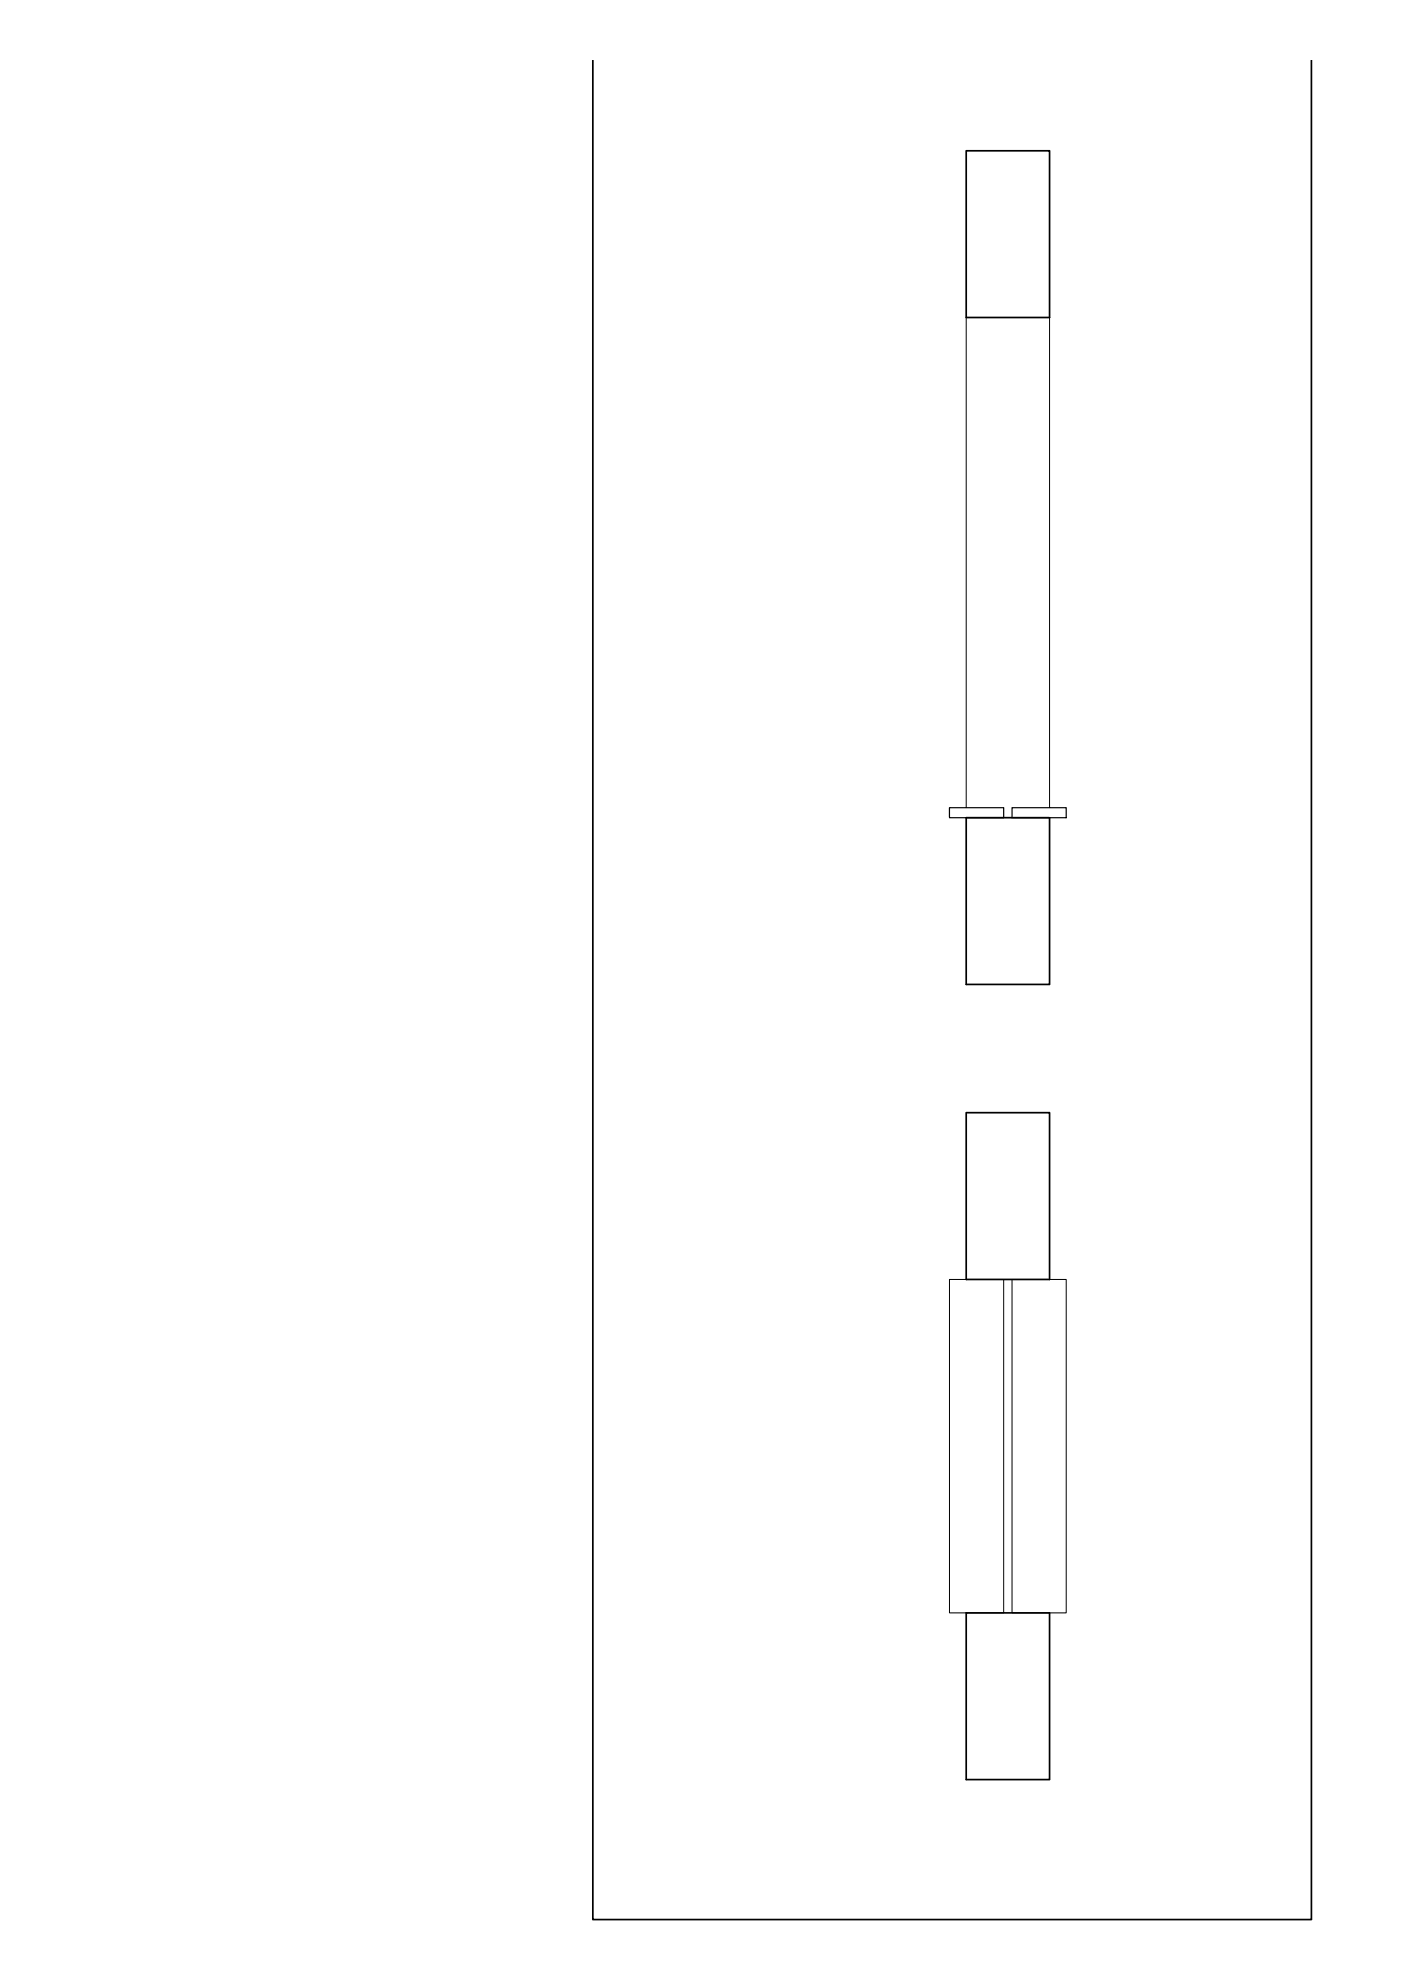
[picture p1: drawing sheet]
<svg xmlns="http://www.w3.org/2000/svg" width="420mm" height="594mm" viewBox="0 0 420 594" stroke-linecap="round" stroke-linejoin="round" font-family="sans-serif">
<!-- layer: 0 -->
<path d="M177.8 18.1v557.6h215.5v-557.6M289.8 45.2h25v50h-25zM289.8 245.2h25v50h-25zM289.8 333.7h25v50h-25zM289.8 483.7h25v50h-25z" fill="none" stroke="#000" stroke-width=".51"/>
<!-- layer: proiezioni -->
<path d="M289.8 95.2v147M314.8 95.2v147M284.7 383.7h16.3v100h-16.3zM303.5 383.7h16.3v100h-16.3z" fill="none" stroke="#000" stroke-width=".3"/>
<!-- layer: lastra sez -->
<path d="M284.7 242.2h16.3v3h-16.3zM303.5 242.2h16.3v3h-16.3z" fill="none" stroke="#000" stroke-width=".36"/>
</svg>
